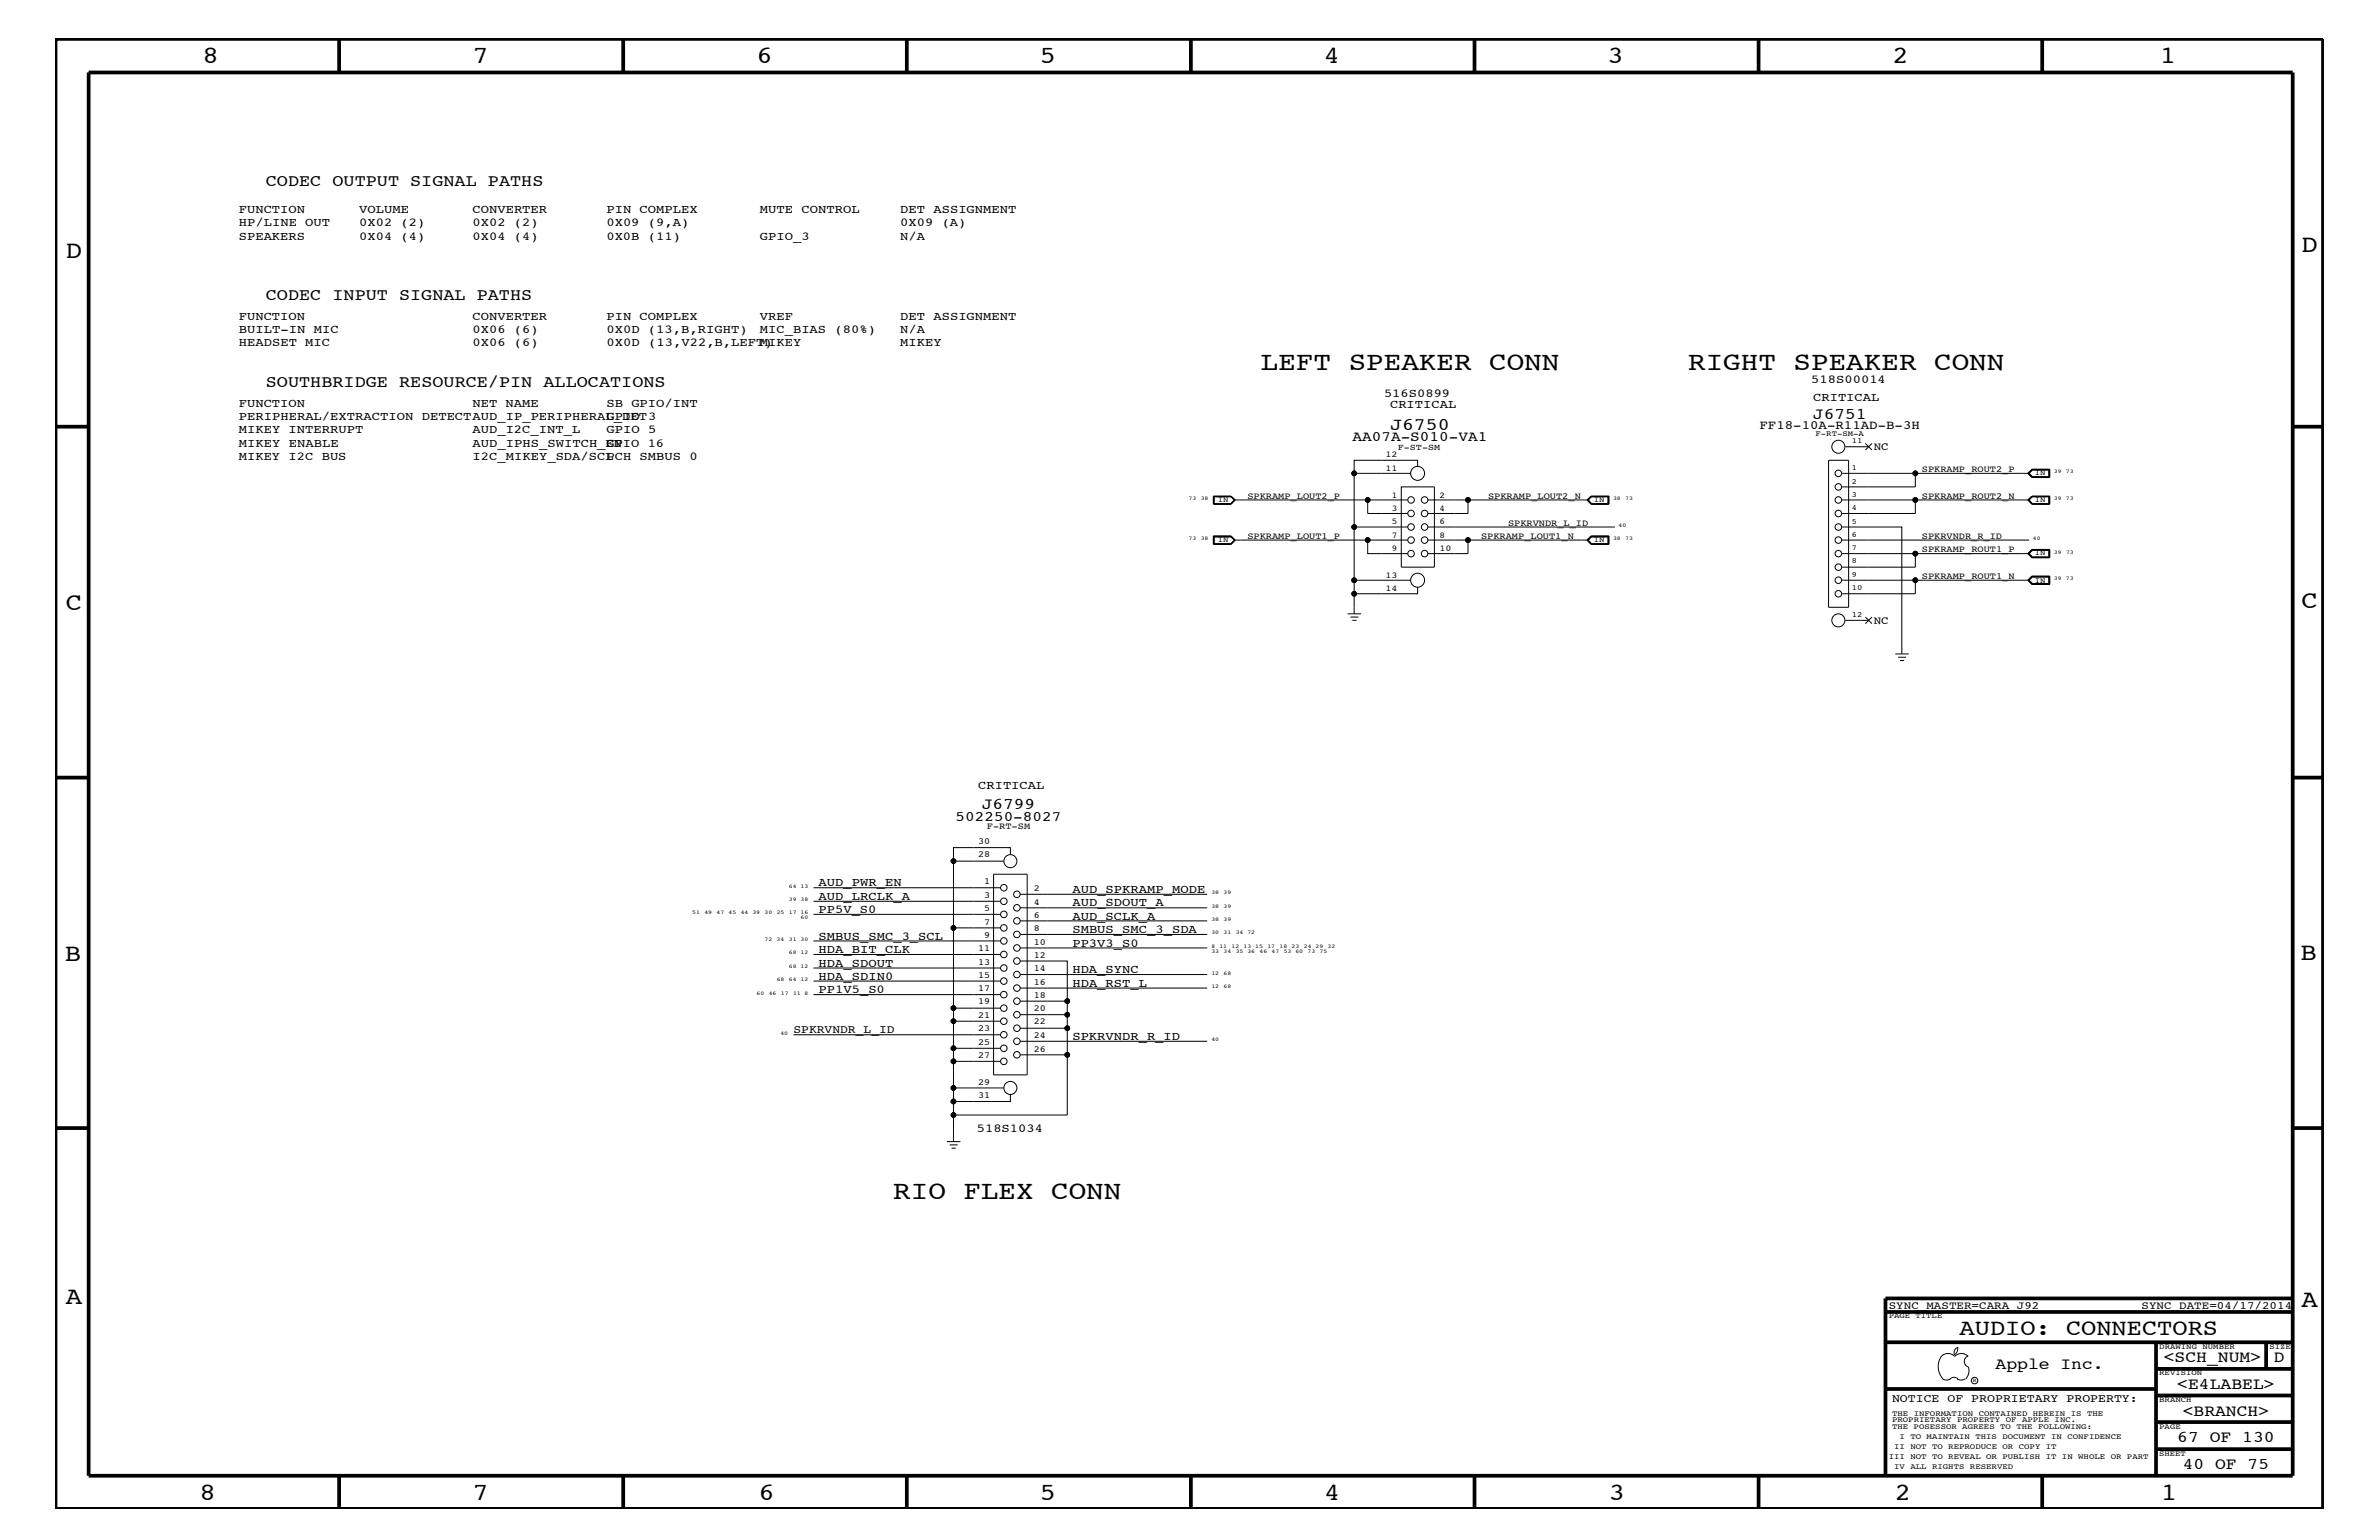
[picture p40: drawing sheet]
<svg xmlns="http://www.w3.org/2000/svg" width="432mm" height="279mm" viewBox="0 0 432 279" stroke-linecap="round" stroke-linejoin="round" font-family="sans-serif">
<defs><g id="words">
<g font-size="4.7">
<text x="228.9" y="67.1">LEFT SPEAKER CONN</text>
<text x="306.4" y="67.1">RIGHT SPEAKER CONN</text>
<text x="162.1" y="217.5">RIO FLEX CONN</text>
</g>
<g font-size="4.5">
<text x="36.7" y="11.5">8</text>
<text x="85.8" y="11.5">7</text>
<text x="137.3" y="11.5">6</text>
<text x="188.7" y="11.5">5</text>
<text x="240.3" y="11.5">4</text>
<text x="291.8" y="11.5">3</text>
<text x="343.5" y="11.5">2</text>
<text x="392" y="11.5">1</text>
<text x="11.9" y="46.8">D</text>
<text x="417.7" y="45.7">D</text>
<text x="11.9" y="110.6">C</text>
<text x="417.7" y="110.4">C</text>
<text x="11.8" y="174.3">B</text>
<text x="417.6" y="174.2">B</text>
<text x="11.9" y="236.7">A</text>
<text x="417.7" y="237.1">A</text>
<text x="36.2" y="272.1">8</text>
<text x="85.8" y="272.1">7</text>
<text x="137.7" y="272.1">6</text>
<text x="188.7" y="272.1">5</text>
<text x="240.4" y="272.1">4</text>
<text x="292" y="272.1">3</text>
<text x="343.9" y="272.1">2</text>
<text x="392.2" y="272.1">1</text>
</g>
<text font-size="4.1" x="355.7" y="242.3">AUDIO: CONNECTORS</text>
<text font-size="3.2" x="252.3" y="78">J6750</text>
<g font-size="3">
<text x="48.3" y="33.7">CODEC OUTPUT SIGNAL PATHS</text>
<text x="48.3" y="54.4">CODEC INPUT SIGNAL PATHS</text>
<text x="48.3" y="70.1">SOUTHBRIDGE RESOURCE/PIN ALLOCATIONS</text>
<text x="329.1" y="76">J6751</text>
<text x="178.2" y="146.8">J6799</text>
<text x="362.2" y="248.4">Apple Inc.</text>
<text x="392.7" y="247.1">&lt;SCH_NUM&gt;</text>
<text x="395.2" y="252">&lt;E4LABEL&gt;</text>
<text x="412.7" y="247.1">D</text>
<text x="396.2" y="256.8">&lt;BRANCH&gt;</text>
<text x="395.2" y="261.6">67 OF 130</text>
<text x="396.2" y="266.6">40 OF 75</text>
</g>
<g font-size="2.6">
<text x="245.5" y="80">AA07A-S010-VA1</text>
<text x="173.4" y="149">502250-8027</text>
</g>
<text font-size="2.3" x="319.4" y="77.8">FF18-10A-R11AD-B-3H</text>
<g font-size="2.2">
<text x="43.3" y="41">HP/LINE OUT</text>
<text x="43.3" y="38.6">FUNCTION</text>
<text x="65.2" y="38.6">VOLUME</text>
<text x="65.2" y="41">0X02 (2)</text>
<text x="85.8" y="38.6">CONVERTER</text>
<text x="85.8" y="41">0X02 (2)</text>
<text x="110.1" y="38.6">PIN COMPLEX</text>
<text x="110.1" y="41">0X09 (9,A)</text>
<text x="137.9" y="38.6">MUTE CONTROL</text>
<text x="163.4" y="41">0X09 (A)</text>
<text x="163.4" y="38.6">DET ASSIGNMENT</text>
<text x="43.3" y="43.5">SPEAKERS</text>
<text x="65.2" y="43.5">0X04 (4)</text>
<text x="85.8" y="43.5">0X04 (4)</text>
<text x="110.1" y="43.5">0X0B (11)</text>
<text x="137.9" y="43.5">GPIO_3</text>
<text x="163.4" y="43.5">N/A</text>
<text x="43.3" y="58">FUNCTION</text>
<text x="85.8" y="58">CONVERTER</text>
<text x="110.1" y="58">PIN COMPLEX</text>
<text x="137.9" y="58">VREF</text>
<text x="163.4" y="58">DET ASSIGNMENT</text>
<text x="43.3" y="62.9">HEADSET MIC</text>
<text x="43.3" y="60.4">BUILT-IN MIC</text>
<text x="85.8" y="62.9">0X06 (6)</text>
<text x="85.8" y="60.4">0X06 (6)</text>
<text x="110.1" y="62.9">0X0D (13,V22,B,LEFT)</text>
<text x="110.1" y="60.4">0X0D (13,B,RIGHT)</text>
<text x="137.9" y="62.9">MIKEY</text>
<text x="137.9" y="60.4">MIC_BIAS (80%)</text>
<text x="163.4" y="62.9">MIKEY</text>
<text x="163.4" y="60.4">N/A</text>
<text x="251.2" y="72">516S0899</text>
<text x="328.8" y="69.5">518S00014</text>
<text x="43.3" y="76.2">PERIPHERAL/EXTRACTION DETECTAUD_IP_PERIPHERAL_DET</text>
<text x="43.3" y="73.8">FUNCTION</text>
<text x="85.8" y="73.8">NET NAME</text>
<text x="110.1" y="73.8">SB GPIO/INT</text>
<text x="110.1" y="76.2">GPIO 3</text>
<text x="252.3" y="74.1">CRITICAL</text>
<text x="329.1" y="72.8">CRITICAL</text>
<text x="43.3" y="78.6">MIKEY INTERRUPT</text>
<text x="43.3" y="83.5">MIKEY I2C BUS</text>
<text x="43.4" y="81.1">MIKEY ENABLE</text>
<text x="85.8" y="83.5">I2C_MIKEY_SDA/SCL</text>
<text x="85.8" y="78.6">AUD_I2C_INT_L</text>
<text x="85.8" y="81.1">AUD_IPHS_SWITCH_EN</text>
<text x="110.1" y="83.5">PCH SMBUS 0</text>
<text x="110.1" y="81.1">GPIO 16</text>
<text x="110.1" y="78.6">GPIO 5</text>
<text x="177.5" y="143.2">CRITICAL</text>
<text x="148.6" y="160.8">AUD_PWR_EN</text>
<text x="194.6" y="162">AUD_SPKRAMP_MODE</text>
<text x="148.6" y="163.3">AUD_LRCLK_A</text>
<text x="148.6" y="165.6">PP5V_S0</text>
<text x="194.6" y="166.9">AUD_SCLK_A</text>
<text x="194.6" y="164.5">AUD_SDOUT_A</text>
<text x="148.6" y="172.9">HDA_BIT_CLK</text>
<text x="148.6" y="170.5">SMBUS_SMC_3_SCL</text>
<text x="194.6" y="171.7">PP3V3_S0</text>
<text x="194.6" y="169.3">SMBUS_SMC_3_SDA</text>
<text x="148.6" y="177.7">HDA_SDIN0</text>
<text x="148.6" y="175.4">HDA_SDOUT</text>
<text x="194.6" y="176.6">HDA_SYNC</text>
<text x="194.6" y="179">HDA_RST_L</text>
<text x="148.6" y="180.2">PP1V5_S0</text>
<text x="194.6" y="188.7">SPKRVNDR_R_ID</text>
<text x="177.3" y="205.3">518S1034</text>
</g>
<g font-size="2.1">
<text x="144" y="187.5">SPKRVNDR_L_ID</text>
<text x="343.4" y="254.4">NOTICE OF PROPRIETARY PROPERTY:</text>
</g>
<g font-size="2">
<text x="340.1" y="81.6">NC</text>
<text x="340.1" y="113.1">NC</text>
<text x="342.8" y="237.4">SYNC_MASTER=CARA_J92</text>
<text x="388.7" y="237.4">SYNC_DATE=04/17/2014</text>
</g>
<g font-size="1.7">
<text x="348.8" y="85.6">SPKRAMP_ROUT2_P</text>
<text x="226.4" y="90.5">SPKRAMP_LOUT2_P</text>
<text x="270.1" y="90.5">SPKRAMP_LOUT2_N</text>
<text x="273.7" y="95.4">SPKRVNDR_L_ID</text>
<text x="348.8" y="90.5">SPKRAMP_ROUT2_N</text>
<text x="226.4" y="97.7">SPKRAMP_LOUT1_P</text>
<text x="268.8" y="97.7">SPKRAMP_LOUT1_N</text>
<text x="348.8" y="100.2">SPKRAMP_ROUT1_P</text>
<text x="348.8" y="97.7">SPKRVNDR_R_ID</text>
<text x="348.8" y="105">SPKRAMP_ROUT1_N</text>
<text x="177.5" y="155.6">28</text>
<text x="177.5" y="153.2">30</text>
<text x="179.1" y="150.5">F-RT-SM</text>
<text x="178.6" y="160.5">1</text>
<text x="187.6" y="161.7">2</text>
<text x="178.6" y="162.8">3</text>
<text x="178.6" y="165.3">5</text>
<text x="178.6" y="167.8">7</text>
<text x="187.6" y="164.1">4</text>
<text x="187.6" y="166.5">6</text>
<text x="177.5" y="172.6">11</text>
<text x="178.6" y="170.1">9</text>
<text x="187.6" y="171.4">10</text>
<text x="187.6" y="173.8">12</text>
<text x="187.6" y="168.9">8</text>
<text x="177.5" y="175">13</text>
<text x="177.5" y="177.4">15</text>
<text x="177.5" y="179.9">17</text>
<text x="187.6" y="176.2">14</text>
<text x="187.6" y="178.7">16</text>
<text x="177.5" y="182.2">19</text>
<text x="177.5" y="184.7">21</text>
<text x="187.6" y="181">18</text>
<text x="187.6" y="183.5">20</text>
<text x="187.6" y="185.9">22</text>
<text x="177.5" y="187.1">23</text>
<text x="177.5" y="189.5">25</text>
<text x="177.5" y="192">27</text>
<text x="187.6" y="188.3">24</text>
<text x="187.6" y="190.8">26</text>
<text x="177.5" y="196.8">29</text>
<text x="177.5" y="199.2">31</text>
</g>
<g font-size="1.6">
<text x="251.5" y="83">12</text>
<text x="253.7" y="81.6">F-ST-SM</text>
<text x="251.5" y="85.5">11</text>
<text x="252.6" y="92.7">3</text>
<text x="252.6" y="95.1">5</text>
<text x="252.6" y="90.3">1</text>
<text x="261.3" y="92.7">4</text>
<text x="261.3" y="95.1">6</text>
<text x="261.3" y="90.3">2</text>
<text x="252.6" y="97.6">7</text>
<text x="252.6" y="100">9</text>
<text x="261.3" y="97.6">8</text>
<text x="261.3" y="100">10</text>
<text x="251.5" y="104.8">13</text>
<text x="251.5" y="107.2">14</text>
</g>
<g font-size="1.4">
<text x="329.5" y="79.1">F-RT-SM-A</text>
<text x="336.1" y="80.5">11</text>
<text x="336.1" y="85.3">1</text>
<text x="336.1" y="87.7">2</text>
<text x="369.3" y="86.2">IN</text>
<text x="221.1" y="91.1">IN</text>
<text x="289.3" y="91.1">IN</text>
<text x="336.1" y="90.1">3</text>
<text x="336.1" y="92.6">4</text>
<text x="336.1" y="95">5</text>
<text x="369.3" y="91.1">IN</text>
<text x="221.1" y="98.4">IN</text>
<text x="289.3" y="98.4">IN</text>
<text x="336.1" y="97.4">6</text>
<text x="336.1" y="99.9">7</text>
<text x="369.3" y="100.8">IN</text>
<text x="336.1" y="107.1">10</text>
<text x="336.1" y="102.2">8</text>
<text x="336.1" y="104.7">9</text>
<text x="369.3" y="105.7">IN</text>
<text x="336.1" y="112">12</text>
<text x="342.8" y="239.2">PAGE TITLE</text>
<text x="391.9" y="244.7">DRAWING NUMBER</text>
<text x="411.9" y="244.7">SIZE</text>
<text x="391.9" y="249.5">REVISION</text>
<text x="343.4" y="256.8">THE INFORMATION CONTAINED HEREIN IS THE</text>
<text x="391.9" y="254.4">BRANCH</text>
<text x="343.4" y="258">PROPRIETARY PROPERTY OF APPLE INC.</text>
<text x="343.4" y="259.3">THE POSESSOR AGREES TO THE FOLLOWING:</text>
<text x="343.8" y="262.9">II NOT TO REPRODUCE OR COPY IT</text>
<text x="344.8" y="261.1">I TO MAINTAIN THIS DOCUMENT IN CONFIDENCE</text>
<text x="391.9" y="259.3">PAGE</text>
<text x="342.8" y="264.7">III NOT TO REVEAL OR PUBLISH IT IN WHOLE OR PART</text>
<text x="343.8" y="266.6">IV ALL RIGHTS RESERVED</text>
<text x="391.9" y="264.1">SHEET</text>
</g>
<g font-size="1">
<text x="372.8" y="85.9">39</text>
<text x="375" y="85.9">73</text>
<text x="215.7" y="90.7">73</text>
<text x="217.9" y="90.7">38</text>
<text x="292.8" y="90.7">38</text>
<text x="293.8" y="95.6">40</text>
<text x="295" y="90.7">73</text>
<text x="372.8" y="90.7">39</text>
<text x="375" y="90.7">73</text>
<text x="215.7" y="98">73</text>
<text x="217.9" y="98">38</text>
<text x="292.8" y="98">38</text>
<text x="295" y="98">73</text>
<text x="369" y="98">40</text>
<text x="372.8" y="100.4">39</text>
<text x="375" y="100.4">73</text>
<text x="372.8" y="105.3">39</text>
<text x="375" y="105.3">73</text>
<text x="143.2" y="161.1">64 13</text>
<text x="125.6" y="165.9">51</text>
<text x="127.8" y="165.9">49</text>
<text x="130" y="165.9">47</text>
<text x="132.2" y="165.9">45</text>
<text x="134.5" y="165.9">44 39</text>
<text x="138.8" y="165.9">30</text>
<text x="141" y="165.9">25</text>
<text x="143.2" y="163.5">39 38</text>
<text x="143.2" y="165.9">17 16</text>
<text x="145.3" y="166.7">60</text>
<text x="219.9" y="167.1">38</text>
<text x="219.9" y="164.7">38</text>
<text x="219.9" y="162.2">38</text>
<text x="222.1" y="167.1">39</text>
<text x="222.1" y="164.7">39</text>
<text x="222.1" y="162.2">39</text>
<text x="138.8" y="170.7">72</text>
<text x="141" y="170.7">34</text>
<text x="143.2" y="170.7">31 30</text>
<text x="143.2" y="173.2">68 12</text>
<text x="219.9" y="172.8">33</text>
<text x="219.9" y="172">8</text>
<text x="219.9" y="169.5">30</text>
<text x="221.3" y="172">11</text>
<text x="222.1" y="172.8">34</text>
<text x="222.1" y="169.5">31</text>
<text x="223.5" y="172">12</text>
<text x="224.3" y="172.8">35 36</text>
<text x="224.3" y="169.5">34 72</text>
<text x="225.7" y="172">13 15</text>
<text x="228.6" y="172.8">46</text>
<text x="230" y="172">17</text>
<text x="230.8" y="172.8">47</text>
<text x="232.2" y="172">18</text>
<text x="233" y="172.8">53 60</text>
<text x="234.4" y="172">23</text>
<text x="236.6" y="172">24 29</text>
<text x="237.3" y="172.8">73</text>
<text x="239.5" y="172.8">75</text>
<text x="241" y="172">32</text>
<text x="141" y="178">68</text>
<text x="143.2" y="178">64 12</text>
<text x="143.2" y="175.6">68 12</text>
<text x="219.9" y="179.3">12</text>
<text x="219.9" y="176.8">12</text>
<text x="222.1" y="179.3">68</text>
<text x="222.1" y="176.8">68</text>
<text x="137.3" y="180.5">60</text>
<text x="139.5" y="180.5">46</text>
<text x="141.7" y="180.5">17</text>
<text x="143.9" y="180.5">11 8</text>
<text x="141.6" y="187.7">40</text>
<text x="219.9" y="188.9">40</text>
<text x="358.1" y="250.7">R</text>
</g>
</g></defs>
<g fill="none" stroke="#000" stroke-width=".18">
<path d="M220.2 97.2h3.2l.8 .8-.8 .7h-3.2zM220.3 91.4h3.1M220.3 90v1.5M220.3 98.7h3.1M220.3 90.1h3.1M220.3 97.4h3.1M220.4 90.1v1.3M220.4 97.4v1.3M223.4 90l.7 .7M223.4 90.1l.7 .6M223.4 97.4l.7 .6M223.4 90.1l.6 .6"/>
<path d="M223.4 97.4l.6 .6M223.4 90l.8 .7-.8 .8M223.4 90h-3.2v1.5h3.2M224 90.7h31.5M224 98h24.2M224 90.7l-.6 .7M224 98l-.6 .7M224.1 98l-.7-.7h-3.1v1.4M224.1 90.7l-.7 .7M224.1 90.7l-.7 .8M224.1 98l-.7 .7M248.2 90.7v2.5h7.3"/>
<path d="M254.3 88.3h6v14.6h-6zM255.5 95.6h-9.7v9.7M255.5 98h-7.3v2.4h7.3M256.1 85.9h-10.3v9.7M257.3 84.7v-1.2h-11.5v2.4M259.2 90.7h29.1M259.2 98h29.1M259.2 95.6h33.9M266.4 90.7v2.5h-7.2M266.4 98v2.4h-7.2M288 98l.8-.8h3.2v1.5h-3.2zM288.2 90.7l.6-.6h3.1v1.3h-3.1z"/>
<path d="M288.8 90l-.8 .7 .8 .8M288.8 90h3.2v1.5h-3.2M288.8 97.4h3.1v1.3h-3.1l-.6-.7zM288.8 90l-.7 .7 .7 .8M288.9 90.1l-.6 .6 .6 .7M288.9 97.4l-.6 .6 .6 .7M291.8 90.1v1.3M291.8 97.4v1.3M292 97.3h-3.2l-.7 .7 .7 .7M331.9 83.5h3.6v26.7h-3.6zM334.3 95.6h10.9v23M334.3 90.7h34"/>
<path d="M334.3 98h34M334.3 85.9h34M334.9 81.1h4.3M338.6 80.5l1.2 1.1M339.8 80.5l-1.2 1.1M347.6 90.7v2.5h-13.3M347.6 85.9v2.4h-13.3M368 85.9l.8-.8h3.2v1.5h-3.2zM368.2 90.7l.6-.6h3.1v1.3h-3.1zM368.3 85.9l.6-.6h3v1.2h-3zM368.8 99.8l-.7 .6 .7 .7M368.8 85.2l-.7 .7 .7 .7"/>
<path d="M368.8 90l-.7 .7 .7 .8M368.8 86.6h3.2M368.8 90h3.2v1.5h-3.2M368.8 99.8h3.2M368.8 85.2h3.2M368.8 99.8l-.6 .6 .6 .7M368.8 85.2l-.6 .7 .6 .7M368.8 90l-.8 .7 .8 .8M368.9 90.1l-.6 .6 .6 .7M371.9 90.1v1.3M371.9 85.2v1.4M371.9 99.8v1.3"/>
<path d="M244.6 111.4h2.5M245.1 112h1.4M245.4 112.6h.8M256.1 105.3h-10.3v2.4M257.3 106.5v1.2h-11.5v3.7M334.3 105.3h13.3v2.4h-13.3M334.3 100.4h34M334.9 112.6h4.3M338.6 112l1.2 1.1M339.8 112l-1.2 1.1M344 118.6h2.5M344.5 119.2h1.4"/>
<path d="M344.8 119.8h.8M347.6 105.3h20.7M347.6 100.4v2.5h-13.3M368 100.4l.8-.7h3.2v1.5h-3.2zM368 105.3l.8-.8h3.2v1.5h-3.2zM368.2 105.3l.6-.6h3.1v1.2h-3.1zM368.3 100.4l.6-.5h3v1.1h-3zM368.8 101.1h3.2M368.9 104.7l-.6 .6 .6 .6h3v-1.2M372 104.6h-3.2l-.7 .7 .7 .7M180.3 158.6h6.1v36.4h-6.1zM182.2 156.2h-9.1v12.1"/>
<path d="M183.4 155v-1.2h-10.3v2.4M147.7 175.6h33.9M147.7 161.1h33.9M147.7 178h33.9M147.7 173.2h33.9M147.7 170.7h33.9M147.7 165.9h33.9M147.7 163.5h33.9M181.6 168.3h-8.5v14.6M185.2 174.4h8.5v7.2h-8.5M185.2 162.2h33.9M185.2 164.7h33.9"/>
<path d="M185.2 167.1h33.9M185.2 169.5h33.9M185.2 172h33.9M185.2 179.3h33.9M185.2 176.8h33.9M144 187.7h37.6M147.7 180.5h33.9M173.1 185.3h8.5M173.1 185.3v4.9M181.6 192.6h-8.5v4.8M181.6 190.2h-8.5v2.4M181.6 182.9h-8.5v2.4"/>
<path d="M182.2 197.4h-9.1v2.4M183.4 198.7v1.1h-10.3v7.3M185.2 184.1h8.5v2.4h-8.5M185.2 191.4h8.5M185.2 188.9h33.9M193.7 186.5v15.8h-20.6M193.7 181.6v2.5M171.9 207.1h2.4M172.4 207.7h1.4M172.7 208.3h.8M352.3 246.1a1.72 1.72 0 0 1 2.5 0 1.69 1.69 0 0 1 2.4 0M352.4 246a3.2 3.2 0 0 0 .4 4.3l.8 .1 .4-.2"/>
<path d="M354 250.2l.7-.3 .7 .3M355.2 250.2l.7 .2 .7-.2M355.3 244.4v.3a1.18 1.18 0 0 1-.6 1.1M355.4 244.4a.99 .99 0 0 0-.6 1.4M357.2 246a1.04 1.04 0 0 0-.7 1 1.04 1.04 0 0 0 .7 1M357.3 248l.1 .7a2.11 2.11 0 0 1-.6 1.5"/>
<circle cx="245.8" cy="85.9" r=".42"/>
<circle cx="245.8" cy="95.6" r=".42"/>
<circle cx="248.2" cy="90.7" r=".42"/>
<circle cx="248.2" cy="98" r=".42"/>
<circle cx="256.1" cy="90.7" r=".59"/>
<circle cx="256.1" cy="93.2" r=".59"/>
<circle cx="256.1" cy="98" r=".59"/>
<circle cx="256.1" cy="95.6" r=".59"/>
<circle cx="257.3" cy="85.9" r="1.27"/>
<circle cx="258.6" cy="93.2" r=".59"/>
<circle cx="258.6" cy="90.7" r=".59"/>
<circle cx="258.6" cy="98" r=".59"/>
<circle cx="258.6" cy="95.6" r=".59"/>
<circle cx="266.4" cy="90.7" r=".42"/>
<circle cx="266.4" cy="98" r=".42"/>
<circle cx="333.7" cy="81.1" r="1.19"/>
<circle cx="333.7" cy="88.3" r=".59"/>
<circle cx="333.7" cy="90.7" r=".59"/>
<circle cx="333.7" cy="98" r=".59"/>
<circle cx="333.7" cy="85.9" r=".59"/>
<circle cx="333.7" cy="95.6" r=".59"/>
<circle cx="333.7" cy="93.2" r=".59"/>
<circle cx="347.6" cy="90.7" r=".42"/>
<circle cx="347.6" cy="85.9" r=".42"/>
<circle cx="245.8" cy="107.7" r=".42"/>
<circle cx="245.8" cy="105.3" r=".42"/>
<circle cx="256.1" cy="100.4" r=".59"/>
<circle cx="257.3" cy="105.3" r="1.27"/>
<circle cx="258.6" cy="100.4" r=".59"/>
<circle cx="333.7" cy="112.6" r="1.19"/>
<circle cx="333.7" cy="102.9" r=".59"/>
<circle cx="333.7" cy="107.7" r=".59"/>
<circle cx="333.7" cy="100.4" r=".59"/>
<circle cx="333.7" cy="105.3" r=".59"/>
<circle cx="347.6" cy="105.3" r=".42"/>
<circle cx="347.6" cy="100.4" r=".42"/>
<circle cx="173.1" cy="156.2" r=".42"/>
<circle cx="183.4" cy="156.2" r="1.19"/>
<circle cx="173.1" cy="168.3" r=".42"/>
<circle cx="182.2" cy="178" r=".59"/>
<circle cx="182.2" cy="170.7" r=".59"/>
<circle cx="182.2" cy="168.3" r=".59"/>
<circle cx="182.2" cy="163.5" r=".59"/>
<circle cx="182.2" cy="161.1" r=".59"/>
<circle cx="182.2" cy="175.6" r=".59"/>
<circle cx="182.2" cy="173.2" r=".59"/>
<circle cx="182.2" cy="165.9" r=".59"/>
<circle cx="184.6" cy="174.4" r=".59"/>
<circle cx="184.6" cy="176.8" r=".59"/>
<circle cx="184.6" cy="179.3" r=".59"/>
<circle cx="184.6" cy="167.1" r=".59"/>
<circle cx="184.6" cy="164.7" r=".59"/>
<circle cx="184.6" cy="169.5" r=".59"/>
<circle cx="184.6" cy="172" r=".59"/>
<circle cx="184.6" cy="162.2" r=".59"/>
<circle cx="173.1" cy="190.2" r=".42"/>
<circle cx="173.1" cy="182.9" r=".42"/>
<circle cx="173.1" cy="197.4" r=".42"/>
<circle cx="173.1" cy="199.8" r=".42"/>
<circle cx="173.1" cy="185.3" r=".42"/>
<circle cx="173.1" cy="192.6" r=".42"/>
<circle cx="182.2" cy="187.7" r=".59"/>
<circle cx="182.2" cy="190.2" r=".59"/>
<circle cx="182.2" cy="182.9" r=".59"/>
<circle cx="182.2" cy="185.3" r=".59"/>
<circle cx="182.2" cy="192.6" r=".59"/>
<circle cx="182.2" cy="180.5" r=".59"/>
<circle cx="183.4" cy="197.4" r="1.19"/>
<circle cx="184.6" cy="186.5" r=".59"/>
<circle cx="184.6" cy="181.6" r=".59"/>
<circle cx="184.6" cy="191.4" r=".59"/>
<circle cx="184.6" cy="188.9" r=".59"/>
<circle cx="184.6" cy="184.1" r=".59"/>
<circle cx="193.7" cy="186.5" r=".42"/>
<circle cx="193.7" cy="181.6" r=".42"/>
<circle cx="193.7" cy="184.1" r=".42"/>
<circle cx="193.7" cy="191.4" r=".42"/>
<circle cx="173.1" cy="202.3" r=".42"/>
<circle cx="358.4" cy="250.5" r=".59"/>
</g>
<g fill="none" stroke="#000" stroke-width=".68" stroke-linecap="butt">
<path d="M10.1 7.1h411.5v266.7h-411.5zM16.1 13.2h400v254.5h-400zM61.6 7.1v6.1M113.1 7.1v6.1M164.6 7.1v6.1M216.2 7.1v6.1M267.6 7.1v6.1M319.2 7.1v6.1M370.7 7.1v6.1M10.1 77.4h6M416.1 77.4h5.5M10.1 141.1h6"/>
<path d="M416.1 141.1h5.5M10.1 204.7h6M416.1 204.7h5.5M342.2 238h73.9M416.1 235.6h-73.9v32.1M342.2 243.5h73.9M342.2 252h49.1M391.3 258h24.8M391.3 253.2h24.8M391.3 248.4h24.8M391.3 243.5v24.2M411.3 243.5v4.9"/>
<path d="M61.6 267.7v6.1M113.1 267.7v6.1M164.6 267.7v6.1M216.2 268v5.8M267.6 267.7v6.1M319.2 267.7v6.1M370.7 267.7v6.1M391.3 262.9h24.8"/>
</g>
<g fill="#000">
<circle cx="245.8" cy="85.9" r=".42"/>
<circle cx="245.8" cy="95.6" r=".42"/>
<circle cx="248.2" cy="90.7" r=".42"/>
<circle cx="248.2" cy="98" r=".42"/>
<circle cx="266.4" cy="90.7" r=".42"/>
<circle cx="266.4" cy="98" r=".42"/>
<circle cx="347.6" cy="90.7" r=".42"/>
<circle cx="347.6" cy="85.9" r=".42"/>
<circle cx="245.8" cy="107.7" r=".42"/>
<circle cx="245.8" cy="105.3" r=".42"/>
<circle cx="347.6" cy="100.4" r=".42"/>
<circle cx="347.6" cy="105.3" r=".42"/>
<circle cx="173.1" cy="156.2" r=".42"/>
<circle cx="173.1" cy="168.3" r=".42"/>
<circle cx="173.1" cy="197.4" r=".42"/>
<circle cx="173.1" cy="182.9" r=".42"/>
<circle cx="173.1" cy="185.3" r=".42"/>
<circle cx="173.1" cy="192.6" r=".42"/>
<circle cx="173.1" cy="199.8" r=".42"/>
<circle cx="173.1" cy="190.2" r=".42"/>
<circle cx="193.7" cy="186.5" r=".42"/>
<circle cx="193.7" cy="181.6" r=".42"/>
<circle cx="193.7" cy="184.1" r=".42"/>
<circle cx="193.7" cy="191.4" r=".42"/>
<circle cx="173.1" cy="202.3" r=".42"/>
</g>
<use href="#words"/>
</svg>
